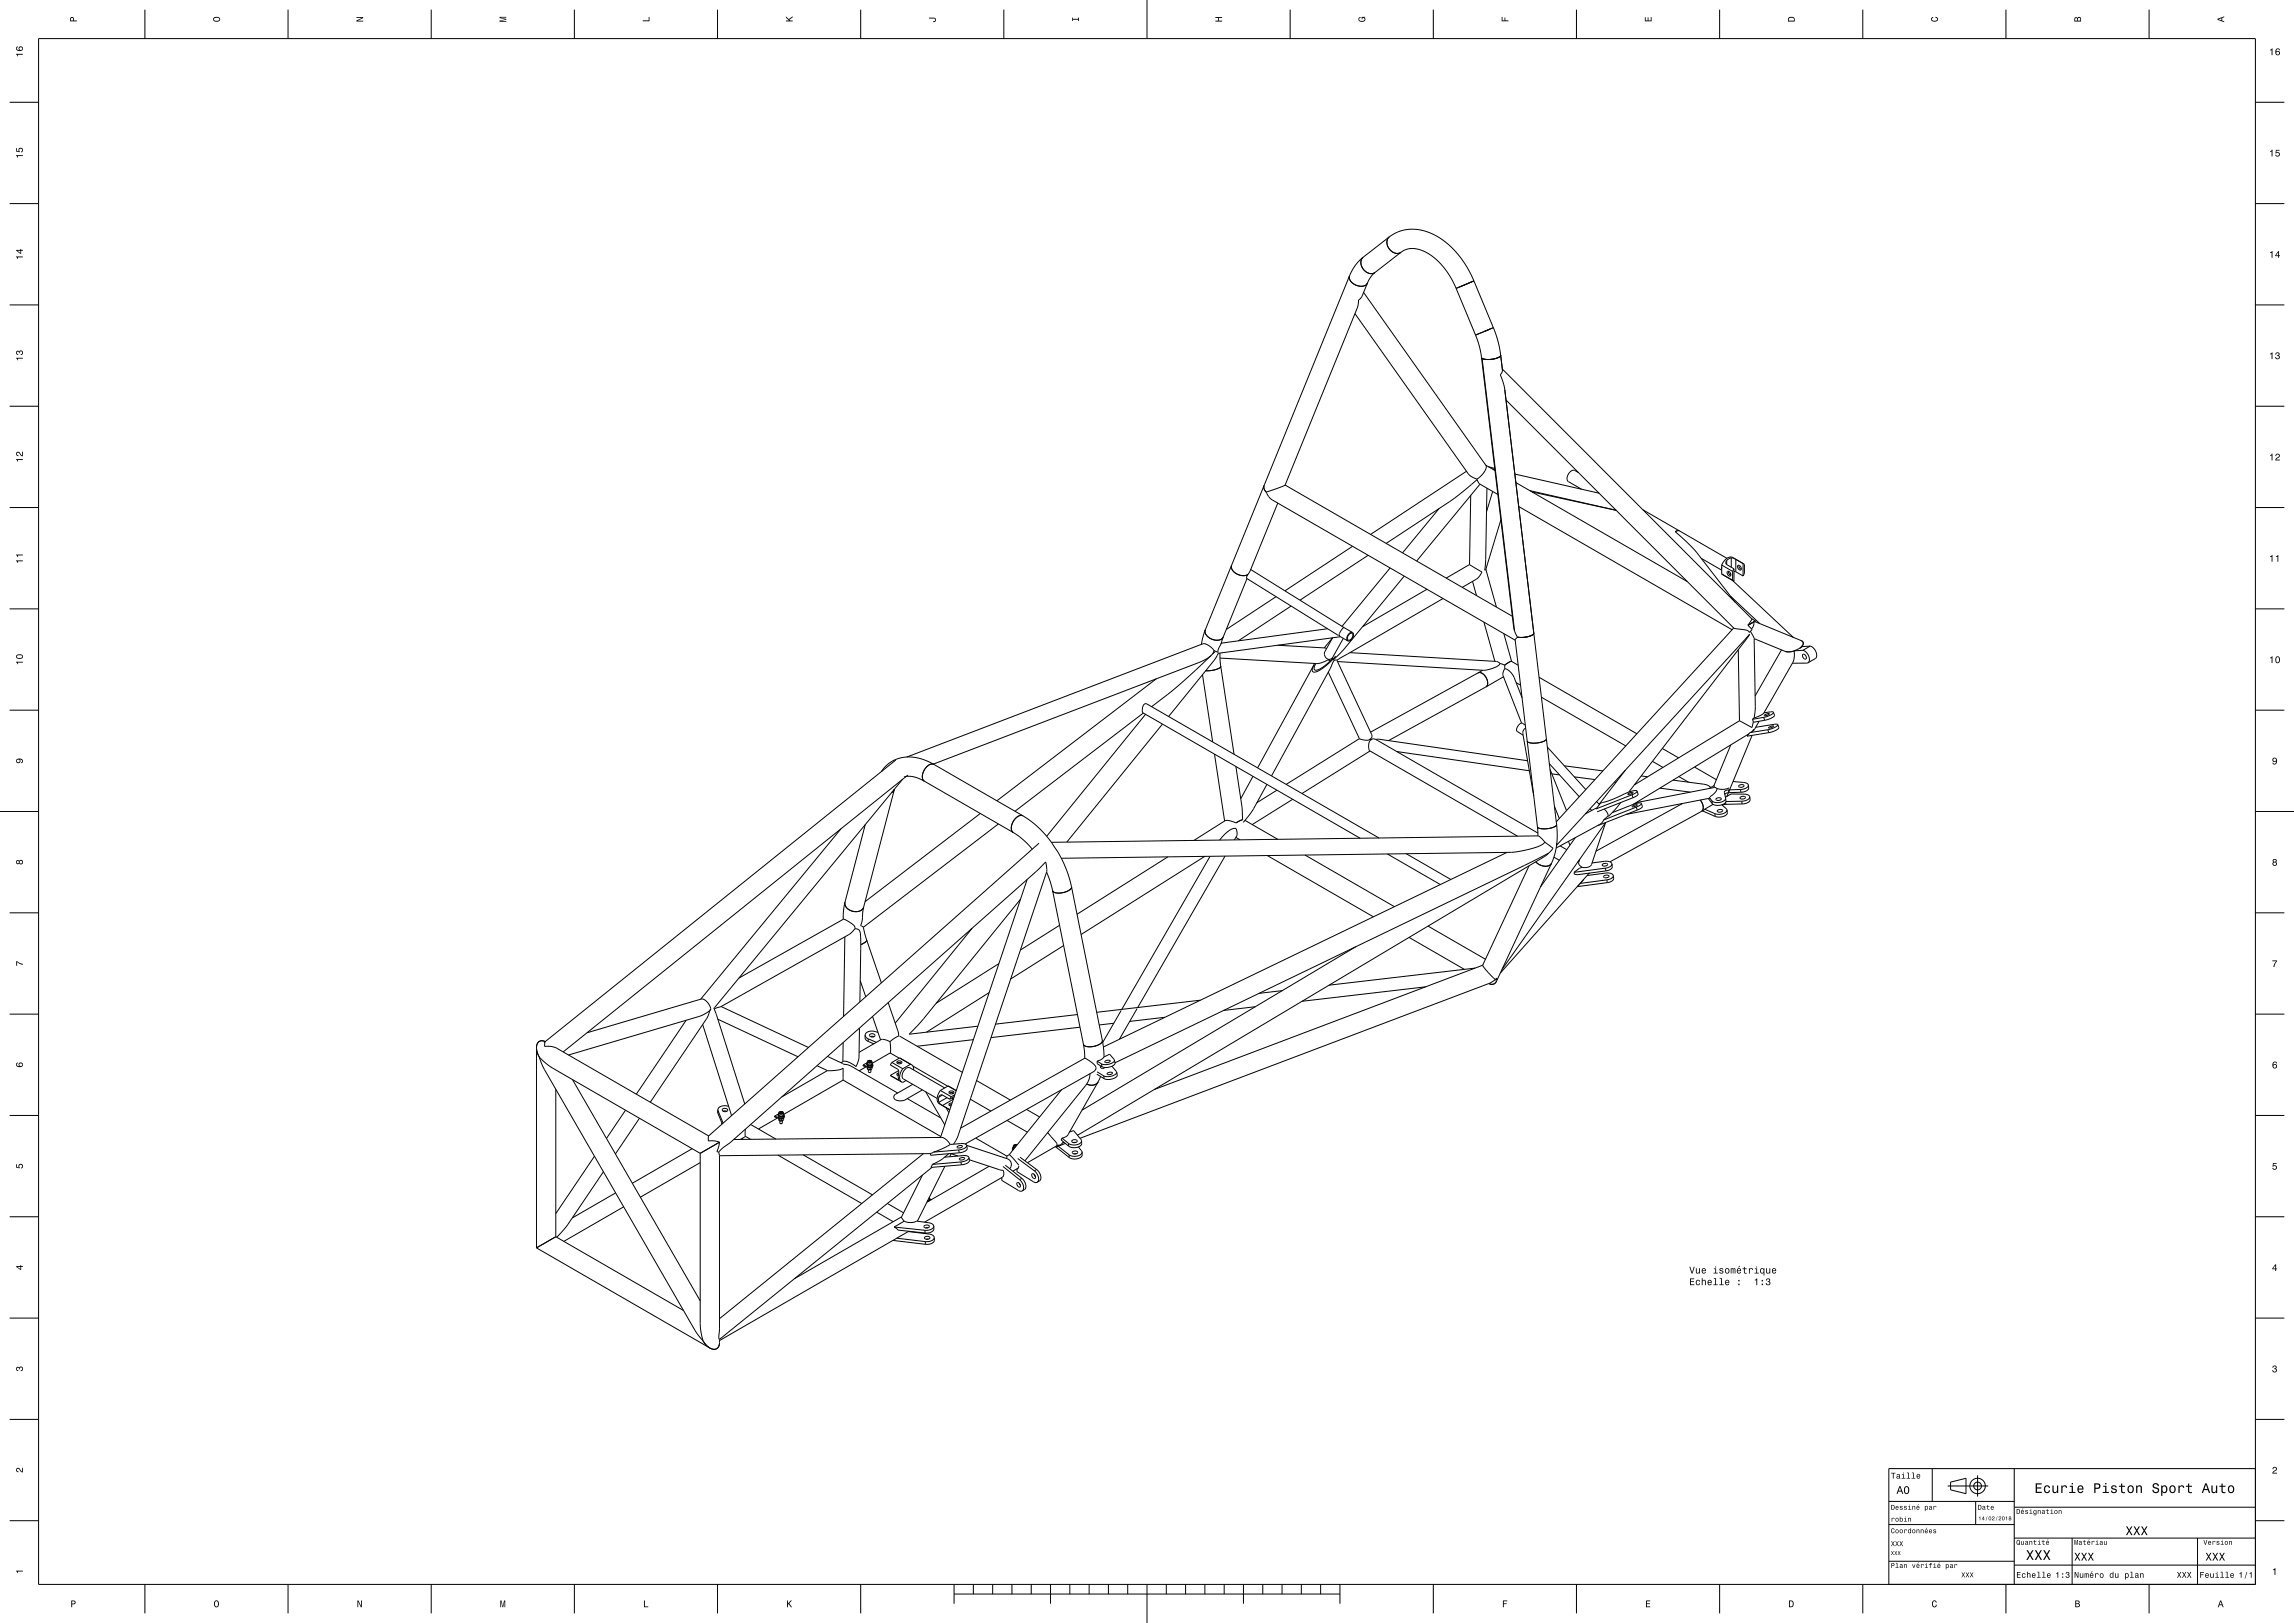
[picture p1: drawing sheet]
<svg xmlns="http://www.w3.org/2000/svg" width="1189mm" height="841mm" viewBox="0 0 1189 841" stroke-linecap="round" stroke-linejoin="round" font-family="sans-serif">
<g fill="none" stroke="#000" stroke-width=".52">
<path d="M75 5v15M149 5v15M223 5v15M298 5v15M372 5v15M446 5v15M520 5v15M595 0v20M669 5v15M743 5v15M817 5v15M891 5v15"/>
<path d="M965 5v15M1040 5v15M1114 5v15M20 20h1149v801h-1149zM5 53h15M1169 53h15M5 106h15M1169 106h15M707 133l-4 4-4 6M707 133l-2 3 2 3 3 3 3-1M707 133l-2 3 2 4 3 2 3-1M720 123l-13 10"/>
<path d="M720 123h.1M720 123l-1 2 1 4 3 2h3M720 123l4-3a26 26 0 0 1 29 8 52 52 0 0 1 11 18M726 131a13 13 0 0 1 16 2 40 40 0 0 1 13 16M726 131l-13 10M5 158h15M699 143l1 2 3 3h3l3-1M699 143h.1M699 143l-44 109M707 152l63 89v2l-1 2-4 3M709 147l-3 6a8 8 0 0 0-3 7l-37 91M713 141l-3 3-1 3"/>
<path d="M755 149l10 25M763 146l-7 3M764 146l-9 3M764 146h.1M764 146l10 24M1169 158h15M702 163l59 83 4 2M765 174l2 5 1 6M772 170l-3 2M772 170l-7 4M774 170l-9 4M774 170h-2"/>
<path d="M774 170h.1M774 170l2 7 2 7M768 185l17 142M778 184l-1 1-4 1h-3l-2-1M778 184l1 8a4 4 0 0 0 0 5l1 5 15 126M778 184l-1 1-3 1h-4h-2l17 141M779 191l129 130M5 211h15M781 207l118 118M1169 211h15M655 252v1l1 2M655 252l-30 75v2l3 2 4 1 2-2"/>
<path d="M656 255l2 2 1 2 126 73M666 251l-10 4M666 251l118 68M760 244l-50 33M762 257v36M765 248l1 1M766 249l1 2 9 5M766 249l-14 10-34 23M767 251l-33 40M770 241l5 3M771 253l-1 42M771 242l4 1"/>
<path d="M773 243h2M774 255l-4 10M785 246l44 10M786 250l89 51M793 254l45 10-44-9M818 245l-2-1h-2l-1 2-1 3h1l7 4M5 263h15M662 261l-15 37M746 264l-19 22M778 269l-8 26M787 262l111 64M852 264l43 25"/>
<path d="M870 275l-2 1 11 10 20 26M1169 263h15M638 293l1 2 2 2 3 1h3M646 300l-12 30M647 298l-1 2 48 29M648 295l49 30M701 283l-35 23M709 288l-35 23M721 294l-25 31M728 299l-31 37-6 6M762 293l6 3-2 4-8 4M762 293l-12 7"/>
<path d="M770 295h.1M770 295l6 20M882 289l10 6M892 295v1M892 297l7 4M892 297l6 4M892 294v1M892 293v4M892 293l6 3M895 293l4 2M895 290l-1 2 1 1M895 290v3"/>
<path d="M895 296a1.3 1.3 0 0 1 2 1 1.3 1.3 0 0 1-1 2l-1-1zM896 296l1 2M897 297l-1 1M897 289l3 1v6M897 289l-2 1M897 289v5M898 296v5M899 296h1M899 295l-1 1M899 295v6M900 296l3 2M901 293a1.3 1.3 0 0 1 1 1 1.3 1.3 0 0 1 0 1l-1-1z"/>
<path d="M901 293l2 2M904 292v1v4l-1 1M904 292l-1 6M904 292l-7-3-3 1-2 3M5 315h15M661 309l-25 17M669 314l-27 18M740 305l-34 20M748 310l-55 32M763 301l2 8M897 309l15 14M898 301l31 29"/>
<path d="M898 301h1M1169 315h15M623 334h.1M628 340l-17 15-14 11M629 337h1M629 337a9 9 0 0 1-7 6l-138 53M629 337a7 7 0 0 0-6-3l-153 58M630 337l-2 2M632 338l1 7M632 338l-3 4-23 29M633 333v1M633 333h.1"/>
<path d="M633 333l-2 3v2l-1-1M634 330l-1 3M634 330l-2 2-4-1-3-2v-3l-2 8M662 334l26 2M686 336l5-6-4 8a2.9 2.9 0 0 0 2 4M688 326l-55 7M692 340l-6 6-5 2-1-1 1-3M695 330l-63 8M696 331l-6 10M697 325l4 3M697 325h-1a3 3 0 0 0-1 5l4 2M699 329a1.2 1.2 0 0 1 2 0 1.2 1.2 0 0 1 0 1 1.4 1.4 0 0 1-2 2 1.5 1.5 0 0 1 0-3z"/>
<path d="M700 338l76 5 1 1M701 328l1 1-1 2-1 1h-1M701 328h-1l-1 1-1 2 1 1M769 322l6 21M779 328l4 15M785 327l2 3M787 330l-2 2 12 96M795 328l-1 1-2 1h-5M795 328l12 99M899 325l-92 101M901 337l1 36M906 324l2 2a1.4 1.4 0 0 1-1 2 1.4 1.4 0 0 1-2-1l-6-2"/>
<path d="M907 324h.1M907 327l2 4 1 35-1 6M908 321l2 1M908 321l-2 3M909 322h.1M909 322l-3 2M909 322v2l-1 2M909 331l16 7 5-1v1l-1 5-15 26M909 322l25 10M910 322l-4 2M910 322h-1M923 337l-13 24"/>
<path d="M934 332l1 2-2 2 1-2M934 332l1 1-1 1M934 335l-4 2h4M934 334v1M934 339a1.3 1.3 0 0 1 2 1 1.3 1.3 0 0 1-1 2l-1-2zM934 337l2 1 1 2 1 2-1 1M938 335l3 2 1 3-1 1-4 2M938 335l-4 2M938 335h-4M599 352l-82 63M623 350l6 34M625 348l5-1 3-2-3 2z"/>
<path d="M632 341l51 3 6-2M633 345l7 46M681 344l-29 54M681 344h.1M682 344h.1M688 342l1 1M688 348l17 35M690 341h.1M690 341l1 1M690 341l-1 1M691 341l-5 5-4 1-1-1 1-2M691 342l-32 60"/>
<path d="M691 342h2l18 39v1l-1 1M693 343l77 4a11 11 0 0 0 7-3M768 347l-2 2h2l2 2 1 3-1 2M770 356l1-2-1-3-2-2h-2l-56 30M770 356l-50 28M770 356h.1M777 344l3 1M779 349l10 26M779 349h.1M779 351l-9 5M780 347l-1 2M780 347a7 7 0 0 1 5 4l4 11"/>
<path d="M780 345v2M783 343l-3 2M783 343l4 2M786 354l2 1M798 351l50 29M937 343l-8 1M5 368h15M592 368a2.5 2.5 0 0 1 3-3l120 69M592 368v1l113 65M592 368h.1M593 369l-67 51M594 370l-51 63"/>
<path d="M603 375l-50 61M791 376l-3-1-2 3v1l3 2M791 377l-2 2v2l6 31M799 361l44 26M902 373l6 4 1-3M902 373l-55 34M907 380l-2 1 12-1M908 373l1 1 6-1M909 379h-1M909 378l-2 2M909 372l-1 1M909 378v1"/>
<path d="M912 374l-3 4M914 372l-6 1M914 372l1 1M914 369l-5 3M915 371l2-1a1.5 1.5 0 0 1-2 1zM916 378l1 2M916 378l-9 2M917 377l2-1a1.3 1.3 0 0 1-2 1zM919 369l-1 2-4 1M919 369h-5M919 369l1 2h-1l-4 2M921 376l1 2-5 2"/>
<path d="M921 376l-1 1-4 1M921 376l-1-1-10 2M1169 368h15M464 394l-182 146M484 396h-2l-3 3-1 3 1 3a14 14 0 0 0-10-2M484 396a20 20 0 0 0-25 1l-2 3M484 396h.1M484 396h-2l-3 3-1 3 1 3 46 26M484 396l46 27M629 391l6 34M641 397l3 22v6h-2a5 5 0 0 1-5 0h-2M705 383l-38 23"/>
<path d="M705 383a6 6 0 0 0 5 0M710 389l-35 22M710 383h1M711 383a5 5 0 0 0-1 6l77 44M713 383l79 11M713 383h-1h-1M713 383l84 49M724 389l69 10M802 383l-2 1-3 1h-4l-1-1M802 387l20 22M803 396l16 17M803 399l9 21"/>
<path d="M811 397l20 2M842 399l-13 18M856 395l6 3M862 388l8 5M878 397l12 7M897 386l-9 21M907 380l-60 37M908 381l-13 32M464 409l-2 2zM464 409h.1M464 409l-16 61M468 404l-98 119"/>
<path d="M471 402l-179 143M649 402l-6 12M657 406l-8 14-5 6M662 409l-11 7M670 414l-21 13M804 401l4 1M806 418l2 6M816 403l11 1M824 419l1 1M828 415l1 2M828 419l-6 3M831 419l1 1a2.3 2.3 0 0 1 2 2 2.3 2.3 0 0 1-2 2l-1 1"/>
<path d="M837 405h1M840 416l-6 7M841 401h.1M844 411h2a1.5 1.5 0 0 1-2 1zM844 410l63-81-100 109M844 410l-8 4-6 2-3 3 19-7M846 412v1M846 418l2-1a1.5 1.5 0 0 1-2 1zM846 413l-18 8M847 407h.1M848 418l1 2M848 418l-17 7"/>
<path d="M849 410l-3 2M849 410h-2h-3M849 410v2l-3 1M849 420l-21 8M851 402l3 1M851 416v2l-2 2M851 416l-3 2M851 416l-4 1-11 4M860 408l16 2M867 404l16 2 4 2M870 402l5 3M872 416l-45 25"/>
<path d="M881 415l2 4M883 419l-1 1-48 27M883 419l-1 1M884 419l-2 1M884 419l5 3M885 414l2 2M886 413l1 2M887 414l-44 8M887 415v1M888 417l-4 2M888 407l-2 2M888 407l1 1"/>
<path d="M889 408l1 1M889 408l-41 8M889 414a1.3 1.3 0 0 1 2-1 1.3 1.3 0 0 1 1 1 1.2 1.2 0 0 1-2 1 1.2 1.2 0 0 1-1-1zM890 409l-1 2-3 2M890 409h.1M890 420a1.2 1.2 0 0 1 2-1 1.2 1.2 0 0 1 1 1 1.4 1.4 0 0 1-2 1 1.4 1.4 0 0 1-1-1zM892 417l3 3M894 411h.1M894 411v3M894 413h.1M894 414h.1M894 414v1l-3 1h-2l-2-1"/>
<path d="M894 414v2l-1 1h-3l-3-1M894 416l1 1M895 417h-2M895 420v1l-2 1h-4M895 420v2l-1 1h-2h-3M896 409l-2 1v1M896 409v2M896 411l-2 1M896 408l-3 1h-3M898 405l6 1 2 1M901 407a1.3 1.3 0 0 1 2-1 1.3 1.3 0 0 1 1 2 1.2 1.2 0 0 1-2 0 1.2 1.2 0 0 1-1-1zM902 413a1.2 1.2 0 0 1 2-1 1.2 1.2 0 0 1 1 2 1.4 1.4 0 0 1-2 0 1.4 1.4 0 0 1-1-1z"/>
<path d="M902 409v2M902 409h-6M902 411h-6M903 415v2M903 415h-8M903 417h-8M906 407l-1 1-3 1M906 407v2l-4 2M907 413l-2-1-8-1-3 2M907 413l-1 1-3 1M907 413v2l-4 2M0 421h20"/>
<path d="M436 429l-73 89M448 427l-10 41M508 422l-60 45M517 427l-70 53M525 431l6 4 4 5M530 423h-2l-3 3-1 3 1 2M530 423h.1M530 423a58 58 0 0 1 25 37M539 437l-172 152v2l6 1M635 425l-16 10M635 425h.1M640 435l1-3a2.2 2.2 0 0 0-1-3 2.2 2.2 0 0 0-3 1l-5 5"/>
<path d="M641 434l2 1M645 425l17 10M797 428v5M797 433l4 3M797 433l-252 3M801 436l4 4M801 436a17 17 0 0 1-11 5l-7 1-233 3M805 440h.1M805 440l-2 2M807 427l-2 2h-3h-3l-2-1M807 427h.1M807 427l-1 2h-4h-4l-1-1"/>
<path d="M807 427v11l-3 9M807 437v1M809 438l3 2M813 436l1 2M816 434l-18 26M831 425l-2 2-22 12M882 420h.1M882 420l7 3M889 422v1M1169 421h20M532 456l-45 133M542 452l4 10"/>
<path d="M555 460l-1 1-3 2h-4l-1-1M555 460h.1M555 460l16 79M605 444l-47 30M624 444l-64 40M627 444l-46 79M635 444l-45 78M657 443l55 32M676 443l47 27M719 443l28 15M729 442l23 14M781 442l-209 101"/>
<path d="M793 449l-25 51M796 447l2 1 3 1h2l1-2-1 2h-2l-3-1zM803 442l-3 2-242 144M803 442l-225 109M804 447l-28 61-2 2h-2M805 444l3 2M819 446l-1 1M819 445l-1 2 2 2M819 458l-1 1M820 449h3l2-1 7-22-54 76M820 449l-4 3M821 456l-2 2"/>
<path d="M823 454l10-2 2 1 1 1M824 453l-46 51M825 447l8-1 2 1v1M831 448a1.1 1.1 0 0 1 1-1 1.1 1.1 0 0 1 1 1 1.4 1.4 0 0 1-1 1 1.4 1.4 0 0 1-1-1zM831 454a1.3 1.3 0 0 1 2-1 1.3 1.3 0 0 1 1 1v1a1.2 1.2 0 0 1-2 0 1.2 1.2 0 0 1-1-1zM832 450l-16 2M832 450v1M832 451l-15 2h-1v-1M833 456v1M833 456l-14 2M833 457l-16 2M835 448v1l-3 1"/>
<path d="M835 448v2l-3 1M836 454v2l-3 1M836 454l-1 1-2 1M5 473h15M438 468l1 2 3 2h4l2-2M438 468l-1 8M438 468h.1M448 470l-2 10h1M529 466l-50 62-8 8 36-4M546 462l16 79M549 479l-20 13M740 480l30 17"/>
<path d="M1169 473h15M438 485l-1 42M443 481a2.9 2.9 0 0 0-2-3l-4-2-54 31M443 481a2.9 2.9 0 0 1 3 4v4M443 481l-3 3-66 38M446 489l2-1 1-1 8 22M446 490v29M446 489v1M447 480l2 7-3 3M504 481l-40 49M518 499l-33 21M551 490l-27 17"/>
<path d="M703 491l-142 84M730 486l29 16M446 508l3 8M460 520l6 15a2.5 2.5 0 0 1-3 3l-2 2M513 514l-33 21M622 518l-54 7M665 513l-12 2M739 511l-64 8M765 502l-76 8M768 500l7 8M768 500l-170 65M772 510l-212 80"/>
<path d="M775 508l-3 2M775 508l1-1-1 1zM5 526h15M283 540l-1 2h4l3 1 78 46M283 540l-3-1-2 2v3l2 4M283 540l-2-1-2 1-1 1v2M356 529l-26 38M364 531l15 47M368 524l-2 4-29 43M368 524l-6 3-67 20M368 523v1M368 523l-2-4-2-1-60 17"/>
<path d="M370 523l16 49M372 528l42 20M374 522l-4 1M374 522l45 21M445 533v15M448 536l2 2M448 536v2l2 2M450 540l3 1M450 538v2M450 538l4 2M451 536a1.2 1.2 0 0 1 2-1 1.2 1.2 0 0 1 0 2 1.2 1.2 0 0 1-2 0 1.2 1.2 0 0 1 0-1zM451 537h2"/>
<path d="M452 527l4 12M455 535l-4-1-2 1-1 1M461 540l-4-1-12 6M461 540v6M466 537l33 19M505 539l-30 3M558 526l-42 5M560 532l-46 6M571 539l-1 2-3 1h-4l-1-1M571 539l1 9M577 530l-7 1M581 524l-9 16"/>
<path d="M589 523l-9 16M604 527l-18 2M651 522l-17 2M1169 526h15M278 543l2 5M278 543v104M280 548l7 6 76 44M280 548l2 6 78 135 4 6M297 559l66 115M423 552l6 3 5-1 3-1v7M429 555l-24 13M429 547l8 4 4 1 24 14"/>
<path d="M437 560l51 29M437 560l-31 17M437 540v10M445 548l-1 5a9 9 0 0 0-7-3l-1 1M445 548h.1M447 552l3 1M449 553l-4 2M449 551a1.7 1.7 0 0 0 2 1 1.7 1.7 0 0 0 1-1M449 551a1.7 1.7 0 0 0 3 0M449 551h1a1.2 1.2 0 0 0 1 1 1.2 1.2 0 0 0 1-1M449 553l1 1M450 550v1l1 1 1-1v-1"/>
<path d="M450 550l1 1 1-1M450 550l1-1 1 1M450 551l-3 1M450 554h.1M450 553h.1M450 554h1M450 553v1M450 550a.9 .9 0 0 1 1-1 1 1 0 0 1 0 2h-1zM450 554v2M450 553h1M450 550h.1M450 556h1"/>
<path d="M450 550h1M451 550h.1M451 550h-1M451 553h.1M451 553v1M451 553h1v1h-1M451 554v2M452 554h-2M452 551v1M452 551h.1M452 552v1h-2M461 546l5 2"/>
<path d="M461 546l-9 5M461 557h1M461 557l6 4M462 551l-1 1 5 3v4M462 551l6 3M465 550a1.2 1.2 0 0 1 1 0 1.2 1.2 0 0 1 1 1 1.2 1.2 0 0 1-1 0 1.2 1.2 0 0 1-1-1zM465 551h2M465 559h1v1zM466 557h-1M466 555l-5 2M466 556l-1 1h1M466 548l6 4"/>
<path d="M466 548l-4 3M468 554l-2 4v2l1 1M470 560l-3 1M472 552h.1M472 552l-4 2M472 552l1 1 1 1M473 552l18 11M506 560l18 10M562 541v7M562 548l1 1a8 8 0 0 1 5 4v2h-1l-67 38M562 548l-64 37M565 556v3l-2 3"/>
<path d="M568 557l4 2M569 550v1l2 2M569 550l2 1M569 555l3 2M570 558l-1 3M571 552l-1 1 1 1 2-1M571 552h.1M571 551v2M572 557v2M573 550a1.2 1.2 0 0 1 1-1 1.2 1.2 0 0 1 1 1 1.1 1.1 0 0 1-1 1 1.1 1.1 0 0 1-1-1zM574 556a1.2 1.2 0 0 1 1-1 1.2 1.2 0 0 1 1 1v1a1.1 1.1 0 0 1-1 0 1.1 1.1 0 0 1-1-1zM576 553l3 3"/>
<path d="M578 549l-3-3-6 4M578 549l-1 1-2 1h-4M578 549v2M578 551l-1 1-2 1h-4M579 556v1l-1 2h-3h-3M579 556l-1 1-2 1-4-1M5 578h15M288 564v77M324 575l-10 15M331 579l-12 19M372 576v1M372 575l3 7"/>
<path d="M372 575v2M372 577l2 5M375 575a1.2 1.2 0 0 1 1-1 1.2 1.2 0 0 1 1 2 1.2 1.2 0 0 1-2 0 1.2 1.2 0 0 1 0-1zM375 576h2M378 573h-4l-1 1-1 1M401 578l3 1M401 578l3 2M403 579l-10 6M403 578a1.7 1.7 0 0 0 2 1 1.7 1.7 0 0 0 1-1M403 578a1.7 1.7 0 0 0 3 0M403 578l1-1a1.2 1.2 0 0 0 1 2 1.2 1.2 0 0 0 1-2v1M404 579v2"/>
<path d="M404 577v1h1h1v-1M404 577h1h1M404 577l1-1 1 1M404 577l-3 1M404 580h.1M404 580v1M404 576a.9 .9 0 0 1 1 0 .9 .9 0 0 1 0 1h-1zM404 579v1M404 580h1M404 577h.1M404 577h1M405 576l-1 1"/>
<path d="M405 576h.1M405 577h.1M405 576v1M405 580v1M405 580h.1M406 579l-1 1M406 579v1l-1 1M406 578h1M406 578h.1M407 578l-1 1h-2M407 578l-1 1-2 1M470 569l18 10"/>
<path d="M473 562l-9 5a2 2 0 0 0 0 3 2 2 0 0 0 2 0h3l9-5M480 566l10 17M487 568v3M487 565l-1 3v3l6 4M487 565l6 3M488 567h-1v1M488 567l4 3M488 567l-1 1M490 564l-19-11h-1l-1 2-1 2v2l18 10M490 574l2 3M491 569l-4 2M491 563l5 2"/>
<path d="M491 563l-4 2M492 566a1.1 1.1 0 0 1 2-1 1.1 1.1 0 0 1 0 2 1.2 1.2 0 0 1-1 0 1.2 1.2 0 0 1-1-1zM492 566h2M492 575h.1M493 568l-1 2M493 572l-1 1M493 572a.9 .9 0 0 0-1 0 .9 .9 0 0 0 1 1M494 569v1M494 566v1M494 570l-6 3-1-2M494 570h.1M495 568l-3 2"/>
<path d="M495 567l-2 1M503 570l11 6M532 575l7 4M550 565l-27 33M563 562l-32 40M563 562h.1M569 561l-2 1h-4M569 561l-15 27-4 2M569 561h.1M1169 578h15M308 599l-20 30M359 595l-31 18"/>
<path d="M363 598v88l1 9M373 597v2M373 592l-1 5h1M373 592l-10 6M373 599v95M374 582h.1M374 582v1M380 590l108-1 2 1 3 3M385 590h.1M386 585v4M386 589l3 1M386 589l-2 1"/>
<path d="M389 583l13 7M403 599l44 25M404 581h1M404 581h.1M404 581v1M404 582h1M405 581v1M406 580l-2 1M416 598l36 21M479 598l-106 85M482 598l-109 1M484 597l-2 1v1l15-2"/>
<path d="M490 600l10-1 2 1M492 598l-4 3-5 2M493 593l-9 4M493 593h6l2 1M494 593l3-4 46-137-1-5-5 4-164 146M496 594a1.2 1.2 0 0 1 2-1 1.2 1.2 0 0 1 1 1l-1 1a1.2 1.2 0 0 1-1 0 1.2 1.2 0 0 1-1-1zM497 599l-4-1-1 1M497 596v1M497 596l-13 1M501 593l21 7a3 3 0 0 1 1 6M501 594v2l-4 1M501 594l-1 1-3 1"/>
<path d="M502 600v2l-4 2M502 600l-1 1-3 1M506 590l16 9M522 599v1M522 581l10 6M523 598l5 6M523 598l-1 1M525 596h.1M525 595v1M525 595v-1v1M525 594l1 1M525 594l1-1h1l-2 1h1"/>
<path d="M526 594h.1M526 593v1M526 593h.1M526 593l1 1M527 594h.1M529 600l8 6M543 587l4 5a1.6 1.6 0 0 0 2 1h1M543 587h.1M547 594h1M548 593l-15 9M549 594h-2l7 6M549 594l5 4"/>
<path d="M549 593l-1 1M550 593l-1 1M550 590v1l4 3M550 590l4 3M551 592l-1 1M551 592h.1M552 593l-3 1M554 593v1M554 598v2M554 587l2-1 5 5M556 591a1.2 1.2 0 0 1 1-1 1.2 1.2 0 0 1 1 2 1.3 1.3 0 0 1-1 0 1.3 1.3 0 0 1-1-1zM556 597a1.2 1.2 0 0 1 1-1 1.2 1.2 0 0 1 1 2 1.3 1.3 0 0 1-1 0 1.3 1.3 0 0 1-1-1z"/>
<path d="M557 592h.1M558 592h-2M558 598h-1M559 594l2 3M561 591v2l-2 1-3 1-2-1M561 591l-1 1-2 1h-2h-2M561 597v2l-2 1-3 1-2-1M561 597l-1 1-2 1h-2l-2-1M313 607l-19 28-5 6M319 618l-22 13M363 602l-31 18M478 609l-11 22"/>
<path d="M483 605l-110 89M483 603v2l15-1M490 604l-15 29M497 600h1a1.2 1.2 0 0 1 1 0 1.2 1.2 0 0 1 1 1 1.2 1.2 0 0 1-2 0 1.2 1.2 0 0 1-1-1zM498 602v2M498 602l-15 1M502 601l16 5a2.1 2.1 0 0 1 2 1 2.1 2.1 0 0 1 0 2l-41 24M513 604l-33 19M519 610v2l9 5h2M520 604l8 7M521 604l9 7M527 606v1l9 5 2 1"/>
<path d="M527 613a1.2 1.2 0 0 1 2 1 1.2 1.2 0 0 1-1 1l-1-1zM527 606h.1M528 600l8 7M528 605l-3 2M528 604l-1 2M528 613l1 1M528 611l2 3v2v1M530 611l1 1 1 3-1 1-1 1M530 611h-2M535 608a1.3 1.3 0 0 1 2 1 1.3 1.3 0 0 1-1 2l-1-1zM536 608l1 2M536 607l2 3v2v1"/>
<path d="M537 606l2 2 1 2-1 2-1 1M537 606l-1 1M5 631h15M323 625l-31 18M454 628l9 5M460 624l8 4M463 636l2 1 14 2M463 636l16 2M467 631l2 2M467 631l-55 32M467 631h.1M469 633l3 1 3-1"/>
<path d="M469 633l-6 3M471 638l11 2h2v1M471 638l-98 57M475 633l7 1 2 1M475 633h.1M479 635a1.2 1.2 0 0 1 2-1 1.2 1.2 0 0 1 0 2 1.2 1.2 0 0 1-1 1 1.2 1.2 0 0 1-1-2zM479 638v1M481 636h-1M482 621v1h-1M482 621l1 1M482 621l-1 1M484 635l-1 2-4 1"/>
<path d="M484 635v2l-1 1-4 1M1169 631h15M278 647l90 51M288 641l-10 6M288 641l66 38M463 643l17 2M465 642l15 1M479 641a1.2 1.2 0 0 1 2-1 1.2 1.2 0 0 1 1 2 1.2 1.2 0 0 1-2 0 1.2 1.2 0 0 1-1-1zM480 643v2M481 642h-1M484 641v2v1l-4 1M484 641l-1 2h-3"/>
<path d="M5 683h15M364 695l4 3M373 697l-1 1-1 1-3-1M373 694v1M373 695l-1 3-2 1-3-1-3-3M1169 683h15M5 735h15M1169 735h15M979 778h65M1002 761v17M1009 770h21M1011 768l8-2v8l-8-2z"/>
<path d="M1024 778v12M1025 765v11M1044 761v60M1169 761h-190v60M5 788h15M979 790h65M1044 797h125M1044 781h125M1074 797v24M1139 797v24M1169 788h15M979 809h65"/>
<path d="M1044 811h125M75 821v15M149 821v15M223 821v15M298 821v15M372 821v15M446 821v15M494 826h200M494 821v10M505 821v5M515 821v5M524 821v5"/>
<path d="M535 821v5M544 821v10M554 821v5M565 821v5M574 821v5M584 821v5M595 821v20M604 821v5M615 821v5M625 821v5M634 821v5M645 821v10"/>
<path d="M655 821v5M664 821v5M675 821v5M685 821v5M694 821v10M743 821v15M817 821v15M891 821v15M965 821v15M1040 821v15M1114 821v15"/>
<circle cx="1025" cy="770" r="2"/>
<circle cx="1025" cy="770" r="4"/>
</g>
<g fill="#000">
<path d="M37 9l-1 2h4h-2v-2zM37 9h1v2h-1z" fill-rule="evenodd"/>
<path d="M111 9a1.7 1.7 0 0 0 1 2 1.7 1.7 0 0 0 2-2h-1zM111 10a1.3 1.3 0 0 1 2-1 1.3 1.3 0 0 1 0 2h-2z" fill-rule="evenodd"/>
<path d="M185 9h3l-3 2h3h-3l3-2h-3z" fill-rule="evenodd"/>
<path d="M259 9h3h-3l3 1-3 1h3h-3l3-1-3-1z" fill-rule="evenodd"/>
<path d="M333 11h3v-2h1v2h-4z" fill-rule="evenodd"/>
<path d="M407 9l2 1 2-2-2 2 2 1h-4h2z" fill-rule="evenodd"/>
<path d="M482 9h2a1.2 1.2 0 0 1 1 1 1.2 1.2 0 0 1-1 1 .7 .7 0 0 0 1-1 .7 .7 0 0 0-1 0h-2z" fill-rule="evenodd"/>
<path d="M556 9v1h3v-1v2v-1h-3v1z" fill-rule="evenodd"/>
<path d="M630 9h3h-1v2h1h-3h1v-2h-1z" fill-rule="evenodd"/>
<path d="M704 9h1v1a1.2 1.2 0 0 0 1 1 1.2 1.2 0 0 0 1-2h-1v1v-1h2h-1h1a1.7 1.7 0 0 1-2 2 1.7 1.7 0 0 1-2-2z" fill-rule="evenodd"/>
<path d="M778 9h1v2h1v-2v2h2h-4z" fill-rule="evenodd"/>
<path d="M853 9v2h1v-2v2h2v-2v2h-3z" fill-rule="evenodd"/>
<path d="M927 9v2h3v-2zM927 9h2l1 2h-3z" fill-rule="evenodd"/>
<path d="M1001 9h1l-1 1a1.3 1.3 0 0 0 2 1 1.3 1.3 0 0 0 1-2h-1h1a1.6 1.6 0 0 1-1 2 1.6 1.6 0 0 1-2-2z" fill-rule="evenodd"/>
<path d="M1075 9v2h4v-1a1 1 0 0 0-1-1 1 1 0 0 0-1 0zM1076 10l1 1h-1zM1077 9h1v2h-1z" fill-rule="evenodd"/>
<path d="M1149 10l4 2-1-1v-2l1-1zM1150 10l1-1v2z" fill-rule="evenodd"/>
<path d="M8 28l1 1v-1h3zM9 24a1.6 1.6 0 0 0 1 3 1.8 1.8 0 0 0 2-3 1.2 1.2 0 0 0-2 0 1.2 1.2 0 0 0 0 2l-1-1v-1zM10 25a1 1 0 0 1 2 0 1 1 0 0 1-2 0z" fill-rule="evenodd"/>
<path d="M1177 26v3h1v-4zM1180 25a1.6 1.6 0 0 0-1 3 1.6 1.6 0 0 0 3 0l-1-1h-1v-1h1h1l-1-1zM1180 28a.7 .7 0 0 1 1 0 .7 .7 0 0 1-1 0z" fill-rule="evenodd"/>
<path d="M8 80l1 2v-1h3v-1zM8 77v2h2a1 1 0 0 1 0-2 .9 .9 0 0 1 1 0v2a1.2 1.2 0 0 0 1-2 1.2 1.2 0 0 0-2 0 1.2 1.2 0 0 0 0 1h-1z" fill-rule="evenodd"/>
<path d="M1177 78v1v2h1v-3zM1180 78l-1 2a1.1 1.1 0 0 1 2-1 1 1 0 0 1 0 2l-2-1a1.2 1.2 0 0 0 2 1 1.2 1.2 0 0 0 1-1 1.2 1.2 0 0 0-2-1v-1h2z" fill-rule="evenodd"/>
<path d="M8 133l1 1v-1h3zM8 130l3 1v-1h1l-1-1v1zM9 130h2v1z" fill-rule="evenodd"/>
<path d="M1177 131v3h1v-4zM1181 130l-2 3h2v1l1-2h-1v-2zM1181 131v1h-1z" fill-rule="evenodd"/>
<path d="M8 185l1 2v-1h3v-1zM9 182l-1 1 1 1v-1a.6 .6 0 0 1 0-1 .7 .7 0 0 1 1 1 .7 .7 0 0 1 1-1 .7 .7 0 0 1 1 1 .7 .7 0 0 1-1 1 1.2 1.2 0 0 0 1-2 1.2 1.2 0 0 0-2 0z" fill-rule="evenodd"/>
<path d="M1177 183v1v2h1v-3zM1180 183l-1 1h1a.6 .6 0 0 1 0-1 .6 .6 0 0 1 1 0 .6 .6 0 0 1 0 1h-1a.7 .7 0 0 1 1 1 .7 .7 0 0 1-1 1 .7 .7 0 0 1 0-1h-1a1.1 1.1 0 0 0 2 1 1.1 1.1 0 0 0 0-2 1 1 0 0 0 0-1 1 1 0 0 0-1 0z" fill-rule="evenodd"/>
<path d="M8 238l1 1v-1h3zM9 234l-1 2h1h1a.8 .8 0 0 1-1-1 .8 .8 0 0 1 1-1 .8 .8 0 0 1 0 1l2 1v-2h-1v2a1.5 1.5 0 0 0-2-2z" fill-rule="evenodd"/>
<path d="M1177 236v3h1v-4zM1180 235l-1 1h1a.8 .8 0 0 1 1 0 .8 .8 0 0 1-1 1l-1 2h3v-1h-2a1.4 1.4 0 0 0 2-2 1.3 1.3 0 0 0-2-1z" fill-rule="evenodd"/>
<path d="M8 290l1 2v-1h3v-1zM8 287l1 2v-1h3v-1z" fill-rule="evenodd"/>
<path d="M1177 288v1v2h1v-3zM1180 288v1v2h1v-3z" fill-rule="evenodd"/>
<path d="M8 343l1 1v-1h3zM9 339l-1 1a1.7 1.7 0 0 0 2 1 1.7 1.7 0 0 0 2-1l-1-1zM9 340a1.3 1.3 0 0 1 1-1 1.3 1.3 0 0 1 1 2h-2z" fill-rule="evenodd"/>
<path d="M1177 341v3h1v-4zM1180 341l-1 2 1 1a1.6 1.6 0 0 0 2-2 1.6 1.6 0 0 0-2-1zM1180 341a1.3 1.3 0 0 1 1 1 1.3 1.3 0 0 1-1 1z" fill-rule="evenodd"/>
<path d="M9 393a1.2 1.2 0 0 0-1 2 1.2 1.2 0 0 0 2 0 1.2 1.2 0 0 0 0-1h1v1a1.3 1.3 0 0 0 1-1 1.3 1.3 0 0 0-2-1zM9 394a.7 .7 0 0 1 1 0 .7 .7 0 0 1-1 0z" fill-rule="evenodd"/>
<path d="M1178 393a1.1 1.1 0 0 0 0 2 1.1 1.1 0 0 0 2 0 1 1 0 0 1-1 1 1 1 0 0 1-1-1 1.3 1.3 0 0 0 2 1 1.3 1.3 0 0 0 0-2l-1-1zM1178 394a1 1 0 0 1 2 0 1 1 0 0 1-2 0z" fill-rule="evenodd"/>
<path d="M9 446a1 1 0 0 0-1 1 1 1 0 0 0 2 0 1.1 1.1 0 0 0 2 1 1.1 1.1 0 0 0 0-2 1.1 1.1 0 0 0-2 0zM10 447a1 1 0 0 1 2 0 1 1 0 0 1-2 0zM9 447a.6 .6 0 0 1 1 0 .6 .6 0 0 1-1 0z" fill-rule="evenodd"/>
<path d="M1178 445v2a1.1 1.1 0 0 0 0 1 1.1 1.1 0 0 0 2 0 1.1 1.1 0 0 0 0-1 1 1 0 0 0 0-2 1 1 0 0 0-2 0zM1178 448a1 1 0 0 1 2 0 1 1 0 0 1-2 0zM1178 446a1 1 0 0 1 2 0 1 1 0 0 1-2 0z" fill-rule="evenodd"/>
<path d="M8 498l4 1v1l-3-1v1h-1z" fill-rule="evenodd"/>
<path d="M1178 498h2l-1 3h-1v-1l2-2h-2z" fill-rule="evenodd"/>
<path d="M9 551a1.6 1.6 0 0 0 1 2 1.6 1.6 0 0 0 2-2 1.2 1.2 0 0 0-2 0 1.2 1.2 0 0 0 0 1h-1v-1zM10 552a1 1 0 0 1 2 0 1 1 0 0 1-2 0z" fill-rule="evenodd"/>
<path d="M1178 550a1.6 1.6 0 0 0 0 3 1.6 1.6 0 0 0 2 0v-1h-2l1-1h1v-1zM1178 553a1 1 0 0 1 2 0 1 1 0 0 1-2 0z" fill-rule="evenodd"/>
<path d="M8 603l1 2h1a1.2 1.2 0 0 1 0-2 1.2 1.2 0 0 1 2 1 1.2 1.2 0 0 1-1 2v-1a.8 .8 0 0 0 0-1 .8 .8 0 0 0-1 0 .8 .8 0 0 0 0 1h-2z" fill-rule="evenodd"/>
<path d="M1178 603h2h-2v1a1.2 1.2 0 0 1 2 1 1.2 1.2 0 0 1-1 1 1.2 1.2 0 0 1-1-1 .8 .8 0 0 0 1 1 1 1 0 0 0 0-2 .8 .8 0 0 0-1 1z" fill-rule="evenodd"/>
<path d="M8 656l3 2v-2h1h-1zM9 656h2v2z" fill-rule="evenodd"/>
<path d="M876 656l1 4 1-4-1 3-1-3zM879 657v2a.9 .9 0 0 0 1 1 .9 .9 0 0 0 1-1v1v-3v2l-1 1-1-3zM882 657a1.3 1.3 0 0 0 0 2 1.3 1.3 0 0 0 2 0 .9 .9 0 0 1-1 1 .9 .9 0 0 1-1-1l2-1v-1zM883 658h1h-2zM888 657l1 1v2h-1h2h-1v-3zM889 656v1zM891 657v1l2 1-1 1-1-1a1 1 0 0 0 1 1 1.1 1.1 0 0 0 1-2h-1v-1l1 1v-1zM894 659a1.5 1.5 0 0 0 3 0 1.5 1.5 0 0 0-3 0zM895 658a.9 .9 0 0 1 1 0 .9 .9 0 0 1-1 0zM897 657v3l1-3v3l1-3v3v-3zM901 656v1l1-1zM900 657a1.3 1.3 0 0 0 0 2 1.3 1.3 0 0 0 2 0 .9 .9 0 0 1-1 1 .9 .9 0 0 1 0-1l1-1v-1zM901 658h1h-1zM904 656v1l-1 1h1v2h1l-1-1v-1l1-1h-1zM906 657v3h1v-2h2a.9 .9 0 0 0-1-1 .9 .9 0 0 0-1 1zM910 657v1v2h-1h3h-1v-3zM910 656l1 1zM913 657a1.3 1.3 0 0 0-1 2 1.3 1.3 0 0 0 2 1l1 1v-4zM913 658a.9 .9 0 0 1 1 1 .9 .9 0 0 1-1 0zM915 657v2a.9 .9 0 0 0 1 1 .9 .9 0 0 0 1-1l1 1v-3l-2 3v-3zM919 657a1.3 1.3 0 0 0-1 2 1.3 1.3 0 0 0 2 0h1a.9 .9 0 0 1-1 1 .9 .9 0 0 1-1-1l2-1-1-1zM919 658h1h-1z" fill-rule="evenodd"/>
<path d="M1179 655l-1 3h1v1h1v-2v-2zM1179 656v1h-1z" fill-rule="evenodd"/>
<path d="M876 662v4h2h-2v-2h2h-2v-1h2v-1zM879 664a1.3 1.3 0 0 0 0 2 1.3 1.3 0 0 0 2-1 .9 .9 0 0 1-1 0 .9 .9 0 0 1 0-1 .9 .9 0 0 1 1 0v-1zM882 662v4l1-2 1 2v-2a.9 .9 0 0 0 0-1 1.1 1.1 0 0 0-2 1v-2zM885 664a1.3 1.3 0 0 0 0 1 1.3 1.3 0 0 0 2 1v-1a.9 .9 0 0 1-1 1 .9 .9 0 0 1-1-1h2v-2zM886 664h1h-2zM888 662l1 1v3h-1h2h-1v-4zM891 662l1 1v3h-1h2h-1v-4zM894 664a1.3 1.3 0 0 0 0 1 1.3 1.3 0 0 0 2 1v-1a.9 .9 0 0 1-1 1 .9 .9 0 0 1 0-1h1v-2zM895 664h1h-1zM901 665v1h1v-1zM901 663v1h1v-1z" fill-rule="evenodd"/>
<path d="M910 663v3h1v-4zM913 665v1h1v-1zM913 663v1h1v-1zM916 663l-1 1h1a.6 .6 0 0 1 0-1 .6 .6 0 0 1 1 0 .6 .6 0 0 1 0 1h-1a.7 .7 0 0 1 1 1 .7 .7 0 0 1-1 1 .7 .7 0 0 1 0-1h-1a1.2 1.2 0 0 0 2 1 1.2 1.2 0 0 0 0-2 1 1 0 0 0 0-1 1 1 0 0 0-1 0z" fill-rule="evenodd"/>
<path d="M9 709h1a1.2 1.2 0 0 1 2 0 1.2 1.2 0 0 1-1 2v-1a.7 .7 0 0 0 1-1 .7 .7 0 0 0-1 0 .7 .7 0 0 0-1 1v-1a.6 .6 0 0 0-1 0 .6 .6 0 0 0 0 1h-1z" fill-rule="evenodd"/>
<path d="M1178 708a1 1 0 0 1 2 0 1 1 0 0 1 0 1 1.2 1.2 0 0 1-1 2 1.2 1.2 0 0 1-1-1 .7 .7 0 0 0 1 1 .7 .7 0 0 0 1-1 .7 .7 0 0 0-1-1 .6 .6 0 0 0 0-1 .7 .7 0 0 0-1 1z" fill-rule="evenodd"/>
<path d="M9 761a2.1 2.1 0 0 1 2 1v-1h1v2l-2-1a.7 .7 0 0 0-1-1 .7 .7 0 0 0 0 1 .7 .7 0 0 0 1 0l-1 1-1-1z" fill-rule="evenodd"/>
<path d="M980 780v2h1a1.3 1.3 0 0 0 1-1 1.3 1.3 0 0 0-1-1zM981 780a1 1 0 0 1 1 1 1 1 0 0 1-1 1zM983 781a1 1 0 0 0 0 1 1 1 0 0 0 1 0h-1v-1h1zM983 781h1h-1zM985 780v1l1 1h-1a.7 .7 0 0 0 1 0 .7 .7 0 0 0 0-1h-1h1v-1zM987 780v1l1 1h-1a.7 .7 0 0 0 1 0 .7 .7 0 0 0 0-1h-1h1v-1zM989 780l1 2h-1h2h-1v-2zM991 780v2l1-1 1 1v-1zM994 781a1 1 0 0 0-1 1 1 1 0 0 0 2 0h-1v-1h1zM994 781h1h-1zM998 780v3v-1a.9 .9 0 0 0 1-1 .9 .9 0 0 0-1 0zM998 781a.7 .7 0 0 1 1 0 .7 .7 0 0 1-1 0zM1000 780v1h1a.7 .7 0 0 0-1 1h1v-2zM1000 782a.5 .5 0 0 1 1 0 .5 .5 0 0 1-1 0zM1002 780v2l1-1h1z" fill-rule="evenodd"/>
<path d="M980 763l1 1v2v-2l1-1zM983 764v1l1-1v1a.8 .8 0 0 0-1 0 .8 .8 0 0 0 1 1h1v-2zM983 765a.5 .5 0 0 1 1 0 .5 .5 0 0 1-1 0zM986 764v2h2h-1v-2zM986 763h1zM988 763h1v3h-1h2h-1v-3zM991 763h1v3h-1h2h-1v-3zM994 764a1.1 1.1 0 0 0-1 2 1.1 1.1 0 0 0 2 0v-1a.8 .8 0 0 1-1 1 .8 .8 0 0 1 0-1h1v-1zM994 764h1v1h-1z" fill-rule="evenodd"/>
<path d="M984 770l-1 4h1v-1h2v1l-1-4zM985 771v1h-1zM987 771v2l1 1a1.8 1.8 0 0 0 2-2 1.8 1.8 0 0 0-3-1zM988 771a1.5 1.5 0 0 1 1 1 1.5 1.5 0 0 1-1 2l-1-2z" fill-rule="evenodd"/>
<path d="M1025 780v2h1a1.3 1.3 0 0 0 1-1 1.3 1.3 0 0 0-1-1zM1026 780a1 1 0 0 1 1 1 1 1 0 0 1-1 1zM1028 780v1a.7 .7 0 0 0-1 1 .7 .7 0 0 0 1 0h1v-2zM1028 782a.5 .5 0 0 1 1 0 .5 .5 0 0 1-1 0zM1030 780v1v1h1h-1v-1l1-1zM1032 781a1 1 0 0 0 0 1 1 1 0 0 0 1 0h-1v-1h1zM1032 781h1h-1z" fill-rule="evenodd"/>
<path d="M1055 769v5h3v-1h-2v-2h2h-2v-2h2zM1060 770a1.9 1.9 0 0 0 0 3 1.9 1.9 0 0 0 2 0l1-1h-1v1a1.2 1.2 0 0 1-2-1 1.2 1.2 0 0 1 2-1h1l-1-1zM1064 770v2a1.3 1.3 0 0 0 1 2 1.3 1.3 0 0 0 1-1v1h1v-4h-1v3h-1h-1v-3zM1068 770v4h1v-4h1l1 1a1.3 1.3 0 0 0-1-1 1.3 1.3 0 0 0-1 0zM1073 770h1v3h-2v1h4v-1h-2v-3zM1074 768v1v-1zM1077 770a1.9 1.9 0 0 0 0 3 1.9 1.9 0 0 0 3 0h-2l-1-1h3l-1-2h-1zM1078 770h1v1h-2zM1085 769v5h1v-2a1.6 1.6 0 0 0 3-1 1.6 1.6 0 0 0-2-2zM1086 769h1a.9 .9 0 0 1 1 1 .9 .9 0 0 1-1 1h-1zM1090 770h1v3h-1v1h3v-1h-1v-3zM1091 768v1h1v-1zM1095 770h-1a2 2 0 0 0 3 2 .9 .9 0 0 1-1 1 .9 .9 0 0 1-1-1h-1a1.4 1.4 0 0 0 2 2 1.4 1.4 0 0 0 1-2l-2-1a.8 .8 0 0 1 1-1 .8 .8 0 0 1 0 1h1l-1-1zM1099 769v1h-1h1l1 3 1 1v-1h-1v-1v-2h1h-1v-1zM1103 770a1.9 1.9 0 0 0 0 3 1.9 1.9 0 0 0 3 0v-1a1.7 1.7 0 0 0-1-2 1.7 1.7 0 0 0-2 0zM1104 771v-1a1.3 1.3 0 0 1 1 2 1.3 1.3 0 0 1-1 1zM1107 770v4h1v-3l1-1 1 1v3v-3a1.3 1.3 0 0 0-1-1 1.3 1.3 0 0 0-1 0zM1116 769a1.8 1.8 0 0 0 0 2 1.8 1.8 0 0 0 2 1 1.1 1.1 0 0 1-1 1 1.1 1.1 0 0 1-1-1 1.7 1.7 0 0 0 1 2 1.7 1.7 0 0 0 2-2 1.7 1.7 0 0 0-2-1 1 1 0 0 1 0-2 1 1 0 0 1 1 0 1 1 0 0 1 0 1h1v-1h-1zM1120 770v5h1v-2a1.8 1.8 0 0 0 2-1 1.8 1.8 0 0 0-2-2zM1121 771v-1a1.4 1.4 0 0 1 2 2 1.3 1.3 0 0 1-2 1zM1125 770a1.9 1.9 0 0 0 0 3 1.9 1.9 0 0 0 3 0v-1a1.7 1.7 0 0 0-1-2 1.7 1.7 0 0 0-2 0zM1125 771l1-1a1.3 1.3 0 0 1 1 2 1.3 1.3 0 0 1-2 1zM1129 770v4h1v-4h1l1 1a1.3 1.3 0 0 0-1-1 1.3 1.3 0 0 0-1 0zM1134 769v1h-1h1v3l2 1v-1h-1v-1v-2h1h-1v-1zM1143 769l-2 5h1v-2h2l1 2h1l-2-5zM1143 769l1 3h-1zM1146 770v2a1.3 1.3 0 0 0 1 2 1.3 1.3 0 0 0 2-1v1v-4l-1 3h-1v-3zM1151 769v1h-1h1l1 3 1 1v-1h-1v-1v-2h1h-1v-1zM1155 770a1.9 1.9 0 0 0 0 3 1.9 1.9 0 0 0 3 0v-1a1.7 1.7 0 0 0-1-2 1.7 1.7 0 0 0-2 0zM1156 771v-1a1.3 1.3 0 0 1 1 2 1.3 1.3 0 0 1-1 1z" fill-rule="evenodd"/>
<path d="M1178 760a1.2 1.2 0 0 1 2 1 1.2 1.2 0 0 1-1 1l-1 1h2v1h-2l1-2a.7 .7 0 0 0 1-1 .7 .7 0 0 0-1-1 .7 .7 0 0 0-1 1z" fill-rule="evenodd"/>
<path d="M980 787l1 1v-1h1zM982 788a1 1 0 0 0 2 0 1 1 0 0 0-2 0zM983 787a.7 .7 0 0 1 1 0 .7 .7 0 0 1-1 0zM985 786v2a.8 .8 0 0 0 1 0 .8 .8 0 0 0-1-1zM985 788a.7 .7 0 0 1 1 0 .7 .7 0 0 1-1 0zM987 787v1h1v-1zM987 786h1zM989 787v1l1-1 1 1-1-1z" fill-rule="evenodd"/>
<path d="M980 792a1.2 1.2 0 0 0 0 2 1.2 1.2 0 0 0 2 0 .8 .8 0 0 1-1 0 .8 .8 0 0 1 0-1 .8 .8 0 0 1 1 0l-1-1zM982 794a1 1 0 0 0 2 0 1 1 0 0 0-2 0zM983 793a.7 .7 0 0 1 1 0 .7 .7 0 0 1-1 0zM985 794a1 1 0 0 0 1 0 1 1 0 0 0-1 0zM985 793a.7 .7 0 0 1 1 0 .7 .7 0 0 1-1 0zM987 793v1v-1h1zM989 793a.9 .9 0 0 0 0 1 .9 .9 0 0 0 1 0h1v-2l-1 1zM989 793a.7 .7 0 0 1 1 0 .7 .7 0 0 1-1 0zM991 794a1 1 0 0 0 2 0 1 1 0 0 0-2 0zM991 793a1 1 0 0 1 2 0 1 1 0 0 1-2 0zM993 793v1l1-1 1 1v-1zM996 793v1v-1l1 1v-1zM999 792h-1zM998 793a1 1 0 0 0 0 1 1 1 0 0 0 1 0h-1h1v-1zM998 793h1h-1zM1000 793a1 1 0 0 0 0 1 1 1 0 0 0 1 0h-1h1v-1zM1000 793h1h-1zM1002 793l1 1h-1a.7 .7 0 0 0 1 1 1 1 0 0 0 0-2h-1h1z" fill-rule="evenodd"/>
<path d="M1026 786v2v-2zM1028 786l-1 1 1 1zM1028 786v1h-1zM1030 786l-1 2zM1031 786v2a.9 .9 0 0 0 1-1 .9 .9 0 0 0-1-1zM1031 786h1l-1 2zM1033 786h-1h1h1l-2 2h2h-1l1-1a.7 .7 0 0 0 0-1 .7 .7 0 0 0-1 0zM1035 786l-1 2zM1036 786h1l-1 2h1h-1l1-1a.7 .7 0 0 0 0-1 .7 .7 0 0 0-1 0zM1038 786v2a.9 .9 0 0 0 1-1 .9 .9 0 0 0-1-1zM1038 786h1l-1 2zM1040 786v2v-2zM1041 786v1a.6 .6 0 0 0 0 1 .6 .6 0 0 0 1 0 .6 .6 0 0 0 0-1v-1zM1041 787a.5 .5 0 0 1 1 0 .5 .5 0 0 1-1 0zM1041 786a.5 .5 0 0 1 1 0 .5 .5 0 0 1-1 0z" fill-rule="evenodd"/>
<path d="M1045 782v2h1a1.3 1.3 0 0 0 1-1 1.3 1.3 0 0 0-1-1zM1046 782a1 1 0 0 1 1 1 1 1 0 0 1-1 1zM1048 783a1 1 0 0 0 0 1 1 1 0 0 0 1 0h-1h1v-1zM1048 783h1h-1zM1050 783l1 1h-1a.7 .7 0 0 0 1 1 1 1 0 0 0 0-2h-1h1zM1052 783v1h1v-1zM1052 782h1zM1054 783a.9 .9 0 0 0 0 1 .9 .9 0 0 0 1 0v1h-1a.8 .8 0 0 0 1 0 .8 .8 0 0 0 1-1v-1zM1054 783a1 1 0 0 1 2 0 1 1 0 0 1-2 0zM1056 783v1l1-1 1 1v-1zM1059 783h-1h1a.7 .7 0 0 0-1 1 .7 .7 0 0 0 1 1l1-1v-1zM1061 782l-1 1h1v1l1 1-1-1v-1h1zM1063 783v1h1v-1zM1063 782h1zM1065 784a1 1 0 0 0 2 0 1 1 0 0 0-2 0zM1065 783a.7 .7 0 0 1 1 0 .7 .7 0 0 1-1 0zM1067 783v1l1-1 1 1-1-1z" fill-rule="evenodd"/>
<path d="M1102 791l1 2-1 2h1l1-1 1 1-1-2 1-2-1 2-1-2zM1106 791l1 2-1 2 1-1 2 1-1-2 1-2-1 2-1-2zM1110 791l1 2-1 2 1-1 1 1h1l-1-2 1-2h-1l-1 2-1-2z" fill-rule="evenodd"/>
<path d="M1142 798l1 2 1-2-1 2zM1145 799a1 1 0 0 0 0 1 1 1 0 0 0 1 0h-1h1v-1zM1145 799h1h-1zM1147 799v1v-1h1zM1149 799l1 1h-1a.7 .7 0 0 0 1 1 1 1 0 0 0 0-2h-1h1zM1151 799l1 1h-1h2h-1v-1zM1153 800a1 1 0 0 0 2 0 1 1 0 0 0-2 0zM1153 799a1 1 0 0 1 2 0 1 1 0 0 1-2 0zM1155 799v1l1-1 1 1v-1z" fill-rule="evenodd"/>
<path d="M8 814h4h-3v1z" fill-rule="evenodd"/>
<path d="M980 804l1 1-1 1 1-1 1 1-1-1 1-1-1 1zM982 804v1v1l1-1v1v-1v-1v1zM984 804v1v1v-1l1 1-1-1 1-1-1 1z" fill-rule="evenodd"/>
<path d="M980 799l1 1-1 1 1-1 1 1-1-1 1-1-1 1zM982 799l1 1-1 1 1-1 1 1-1-1 1-1-1 1zM985 799v1l-1 1 1-1 1 1v-1v-1l-1 1z" fill-rule="evenodd"/>
<path d="M980 810v2l1-1a.8 .8 0 0 0 1 0 .8 .8 0 0 0-1-1zM981 810v1zM983 810v2h-1h2h-1v-2zM985 811h1a.7 .7 0 0 0-1 1 .7 .7 0 0 0 0 1l1-1v-1zM985 812a.5 .5 0 0 1 1 0 .5 .5 0 0 1-1 0zM987 811v1l1-1v1v-1zM991 811l1 1 1-1-1 1zM994 811a1 1 0 0 0-1 1 1 1 0 0 0 2 0h-1h1v-1zM994 811h1h-1zM996 811v1v-1h1zM998 811v1h1v-1zM998 810h1zM1000 811l1 1v-1v-1zM1002 811l1 1h-1h2h-1v-1zM1004 811a1 1 0 0 0 0 1 1 1 0 0 0 2 0h-1h-1h2v-1zM1005 811h-1zM1009 811v2v-1a.9 .9 0 0 0 1-1 .9 .9 0 0 0-1 0zM1009 812a.7 .7 0 0 1 1 0 .7 .7 0 0 1-1 0zM1011 811h1a.7 .7 0 0 0-1 1 .7 .7 0 0 0 0 1l1-1v-1zM1011 812a.5 .5 0 0 1 1 0 .5 .5 0 0 1-1 0zM1013 811v1v-1h1z" fill-rule="evenodd"/>
<path d="M1017 815v1v1l1-1 1 1-1-1 1-1-1 1zM1019 815l1 1-1 1 1-1 1 1-1-1 1-1-1 1zM1021 815l1 1-1 1 1-1 1 1-1-1 1-1-1 1z" fill-rule="evenodd"/>
<path d="M1045 815v3h2l-1-1v-1h1h-1v-1h1zM1048 815a1.1 1.1 0 0 0 0 2 1.1 1.1 0 0 0 2 0 .8 .8 0 0 1-1 0 .8 .8 0 0 1 0-1 .8 .8 0 0 1 1 0l-1-1zM1051 814v4l1-2v2v-2a.8 .8 0 0 0 0-1 .8 .8 0 0 0-1 1zM1053 815a1.1 1.1 0 0 0 0 2 1.1 1.1 0 0 0 2 0 .8 .8 0 0 1-1 0l1-1v-1zM1054 816h1h-1zM1056 814l1 1v2l-1 1h2l-1-1v-3zM1059 814v1v2l-1 1h2v-1v-3zM1061 815a1.1 1.1 0 0 0 0 2 1.1 1.1 0 0 0 2 0 .8 .8 0 0 1-1 0 .8 .8 0 0 1-1 0l2-1-1-1zM1062 816h-1z" fill-rule="evenodd"/>
<path d="M1045 799a1.1 1.1 0 0 0 2 0 1.1 1.1 0 0 0-2 0zM1046 798l1 1-1 1a1.1 1.1 0 0 1-1-1 1.1 1.1 0 0 1 1-1zM1047 799l1 1h1v-1l-1 1zM1050 799h1a.7 .7 0 0 0-1 1 .7 .7 0 0 0 0 1l1-1v-1zM1050 800a.5 .5 0 0 1 1 0 .5 .5 0 0 1-1 0zM1052 799v1l1-1v1v-1zM1054 798v1l1 1v1v-1v-1zM1056 799l1 1h-1h2h-1v-1zM1059 798l-1 1h1v1l1 1-1-1v-1h1zM1061 799a1 1 0 0 0 0 1 1 1 0 0 0 1 0h-1h1v-1zM1061 799h1h-1z" fill-rule="evenodd"/>
<path d="M1050 803l2 3-2 2h1l1-2 1 2h1l-1-2 1-3h-1l-1 2-1-2zM1055 803l1 3-1 2 1-2 2 2-1-2 1-3-1 2-2-2zM1059 803l1 3-1 2h1l1-2 1 2h1l-2-2 2-3h-1l-1 2-1-2z" fill-rule="evenodd"/>
<path d="M1066 815l1 3v-3zM1069 817v1v-1zM1069 815v1v-1zM1071 815v1l1-1-1 1h1a.6 .6 0 0 1 0 1 .6 .6 0 0 1-1 0 1 1 0 0 0 1 1 1 1 0 0 0 0-2 .9 .9 0 0 0 0-1 .9 .9 0 0 0-1 0z" fill-rule="evenodd"/>
<path d="M1075 798v2v-2l1 2 1-2v2v-2l-1 2v-2zM1078 799a.7 .7 0 0 0-1 1 .7 .7 0 0 0 1 1l1-1v-1zM1078 800a.5 .5 0 0 1 1 0 .5 .5 0 0 1-1 0zM1080 798v1v1l1 1-1-1v-1h1zM1083 798h-1zM1082 799a1 1 0 0 0 0 1 1 1 0 0 0 1 0h-1h1v-1zM1082 799h1h-1zM1084 799v1l1-1h1zM1086 799l1 1h-1h2h-1v-1zM1089 799h-1h1a.7 .7 0 0 0-1 1 .7 .7 0 0 0 1 1l1-1v-1zM1091 799v1h1v-1l-1 1z" fill-rule="evenodd"/>
<path d="M1075 805l1 2-1 2h1l1-2 1 2-1-2 1-2-1 1-1-1zM1079 805l1 2-1 2 1-2 1 2h1l-2-2 2-2h-1l-1 1-1-1zM1082 805l1 2-1 2h1l1-2 1 2-1-2 1-2-1 1-1-1z" fill-rule="evenodd"/>
<path d="M1075 815v3l1-3 1 3v-3v2zM1078 815v2a.8 .8 0 0 0 1 1 .8 .8 0 0 0 0-1l1 1v-3l-1 2zM1080 815v3l1-3v3l1-3 1 3-1-3zM1084 814v1l1-1zM1083 815a1.1 1.1 0 0 0 0 2 1.1 1.1 0 0 0 2 0 .8 .8 0 0 1-1 0l1-1v-1zM1084 816h1h-1zM1086 815v3v-2h2a.8 .8 0 0 0-1-1 .8 .8 0 0 0-1 1zM1088 816a1.5 1.5 0 0 0 3 0 1.5 1.5 0 0 0-3 0zM1089 816a.8 .8 0 0 1 1 0 .8 .8 0 0 1-1 0zM1094 815a1.1 1.1 0 0 0-1 2 1.1 1.1 0 0 0 2 0v1v-4v2zM1094 816a.8 .8 0 0 1 1 0 .8 .8 0 0 1-1 0zM1096 815v2a.8 .8 0 0 0 1 1 .8 .8 0 0 0 1-1v1v-3l-1 2zM1101 815v3l1-1a1.1 1.1 0 0 0 1-1 1.1 1.1 0 0 0-1 0zM1102 816a.8 .8 0 0 1 1 0 .8 .8 0 0 1-1 0zM1104 814l1 1v2l-1 1h2l-1-1v-3zM1107 815v1h1a.8 .8 0 0 0-1 0 1 1 0 0 0 0 2h2l-1-2v-1zM1107 817a.5 .5 0 0 1 1 0 .5 .5 0 0 1-1 0zM1109 815v3l1-2 1 2v-2a.8 .8 0 0 0 0-1 .8 .8 0 0 0-1 1z" fill-rule="evenodd"/>
<path d="M1128 815l1 1-1 2 1-2 2 2-1-2 1-1-1 1zM1131 815l1 1-1 2 1-2 1 2-1-2 1-1-1 1zM1134 815v1v2l1-2 1 2-1-2 1-1-1 1z" fill-rule="evenodd"/>
<path d="M1140 815l1 3v-2h1h-1v-1h1zM1143 815a1.1 1.1 0 0 0 0 2 1.1 1.1 0 0 0 2 0 .8 .8 0 0 1-1 0 .8 .8 0 0 1-1 0l2-1-1-1zM1144 816h-1zM1146 815v2a.8 .8 0 0 0 0 1 .8 .8 0 0 0 1-1v1v-3l-1 2zM1148 815l1 1v1l-1 1h2l-1-1v-2zM1149 814v1zM1151 814l1 1v2l-1 1h2l-1-1v-3zM1154 814v1v2l-1 1h2v-1v-3zM1156 815a1.1 1.1 0 0 0 0 2 1.1 1.1 0 0 0 2 0 .8 .8 0 0 1-1 0 .8 .8 0 0 1-1 0l2-1-1-1zM1157 816h-1z" fill-rule="evenodd"/>
<path d="M1143 805l1 2-1 2h1l1-2 1 2-1-2 1-2-1 1-1-1zM1147 805l1 2-1 2 1-2 1 2h1l-2-2 2-2h-1l-1 1-1-1zM1150 805l1 2-1 2h1l1-2 1 2-1-2 1-2-1 1-1-1z" fill-rule="evenodd"/>
<path d="M1161 815l1 3v-3zM1164 814l-1 4zM1166 815h1v3v-3z" fill-rule="evenodd"/>
<path d="M1178 813h1v3v-2z" fill-rule="evenodd"/>
<path d="M37 829v4v-2a1.1 1.1 0 0 0 2 0 1.1 1.1 0 0 0-1-2zM37 830h2v1h-2z" fill-rule="evenodd"/>
<path d="M111 830a1.7 1.7 0 0 0 0 2 1.7 1.7 0 0 0 2 0 1.7 1.7 0 0 0 1-2 1.7 1.7 0 0 0-3 0zM112 830a1.3 1.3 0 0 1 1 1 1.3 1.3 0 0 1-1 1l-1-1z" fill-rule="evenodd"/>
<path d="M185 829h1l1 3v-3h1v4h-1l-1-3v3h-1z" fill-rule="evenodd"/>
<path d="M259 829h1l1 3v-3h1v4l-1-3v3h-1v-3l-1 3z" fill-rule="evenodd"/>
<path d="M334 829v3h2v1h-2z" fill-rule="evenodd"/>
<path d="M408 829v2l2-2-1 2 2 2-2-2-1 2z" fill-rule="evenodd"/>
<path d="M779 829h2v1h-2v1h2h-2v2z" fill-rule="evenodd"/>
<path d="M853 829h2v1h-1v1h1h-1v1h1v1h-2z" fill-rule="evenodd"/>
<path d="M927 829v4h1a1.8 1.8 0 0 0 2-2 1.8 1.8 0 0 0-2-2zM928 830a1.3 1.3 0 0 1 1 1 1.3 1.3 0 0 1-1 1z" fill-rule="evenodd"/>
<path d="M1002 830l1-1 1 1h-1a1.3 1.3 0 0 0-1 1 1.3 1.3 0 0 0 1 1h1l-1 1a1.7 1.7 0 0 1-2-1 1.7 1.7 0 0 1 1-2z" fill-rule="evenodd"/>
<path d="M1076 829v4h1a1 1 0 0 0 1-1 1 1 0 0 0-1-1l1-1zM1076 830h1l-1 1zM1076 831h1a.7 .7 0 0 1 1 1 .6 .6 0 0 1-1 0h-1z" fill-rule="evenodd"/>
<path d="M1151 829l-2 4 1-1h2l1 1-2-4zM1151 830l1 1h-2z" fill-rule="evenodd"/>
</g>
</svg>
